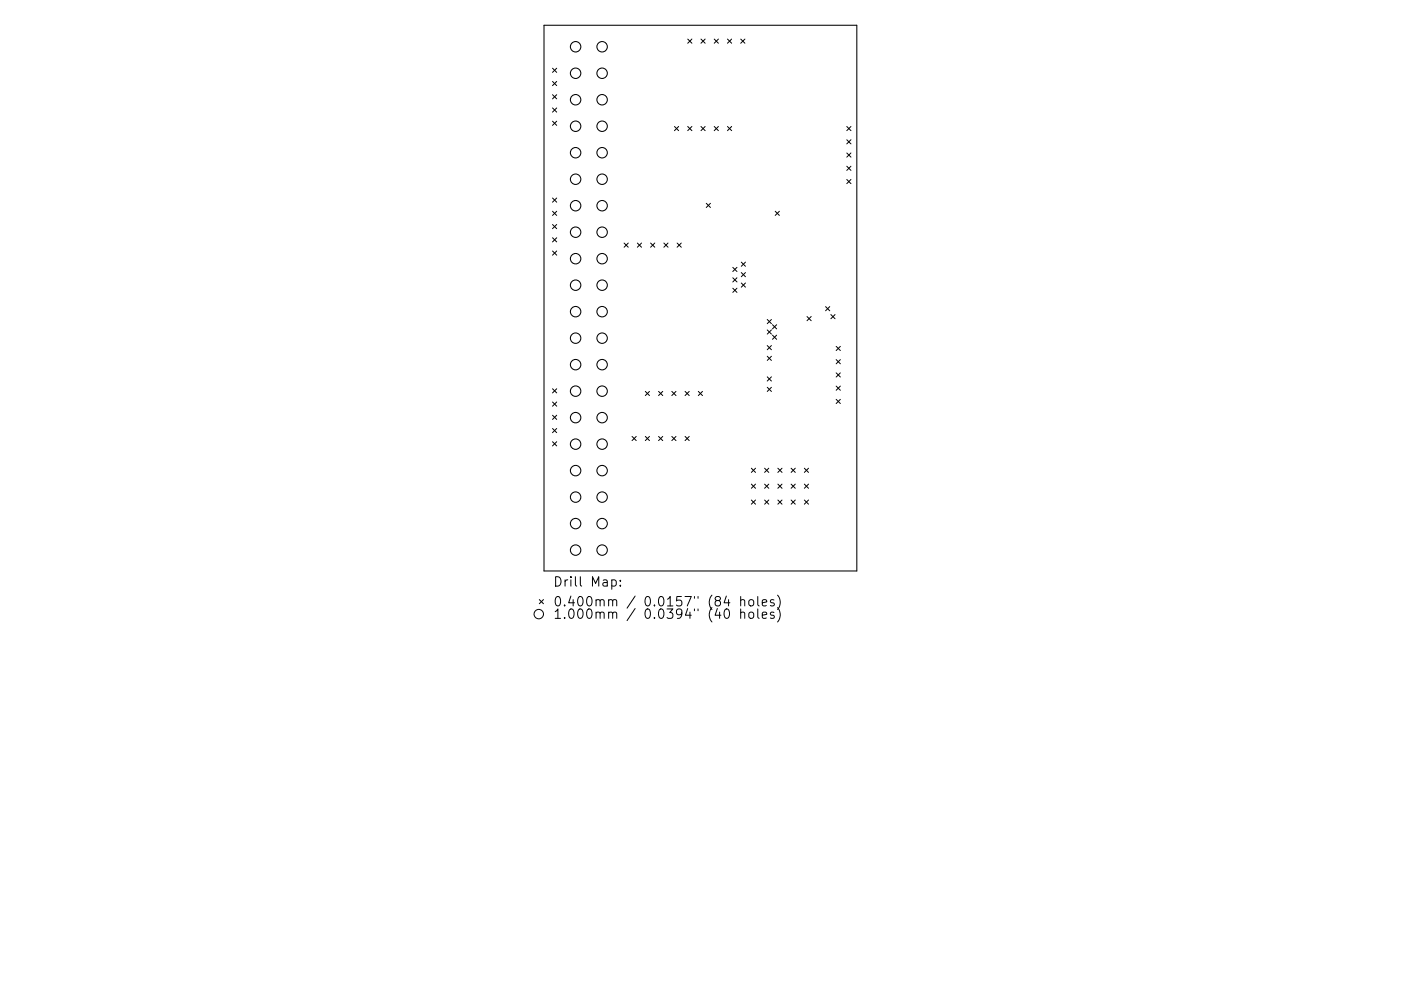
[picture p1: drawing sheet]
<svg xmlns="http://www.w3.org/2000/svg" width="297mm" height="210mm" viewBox="0 0 297 210" stroke-linecap="round" stroke-linejoin="round" font-family="sans-serif">
<defs><g id="words">
<g font-size="2.8">
<text x="117.2" y="124.5">Drill Map:</text>
<text x="117.2" y="128.7">0.400mm / 0.0157&quot; (84 holes)</text>
<text x="117.2" y="131.3">1.000mm / 0.0394&quot; (40 holes)</text>
</g>
</g></defs>
<g fill="none" stroke="#000" stroke-width=".22">
<path d="M115.3 5.4h66.4v115.7h-66.4z"/>
<circle cx="122" cy="9.9" r="1.11"/>
<circle cx="122" cy="15.5" r="1.11"/>
<circle cx="127.7" cy="9.9" r="1.11"/>
<circle cx="127.7" cy="15.5" r="1.11"/>
<circle cx="122" cy="32.4" r="1.11"/>
<circle cx="122" cy="21.2" r="1.11"/>
<circle cx="122" cy="38" r="1.11"/>
<circle cx="122" cy="26.8" r="1.11"/>
<circle cx="127.7" cy="32.4" r="1.11"/>
<circle cx="127.7" cy="21.2" r="1.11"/>
<circle cx="127.7" cy="38" r="1.11"/>
<circle cx="127.7" cy="26.8" r="1.11"/>
<circle cx="122" cy="54.9" r="1.11"/>
<circle cx="122" cy="49.3" r="1.11"/>
<circle cx="122" cy="43.6" r="1.11"/>
<circle cx="127.7" cy="54.9" r="1.11"/>
<circle cx="127.7" cy="49.3" r="1.11"/>
<circle cx="127.7" cy="43.6" r="1.11"/>
<circle cx="122" cy="71.7" r="1.11"/>
<circle cx="122" cy="77.4" r="1.11"/>
<circle cx="122" cy="60.5" r="1.11"/>
<circle cx="122" cy="66.1" r="1.11"/>
<circle cx="127.7" cy="71.7" r="1.11"/>
<circle cx="127.7" cy="77.4" r="1.11"/>
<circle cx="127.7" cy="60.5" r="1.11"/>
<circle cx="127.7" cy="66.1" r="1.11"/>
<circle cx="122" cy="99.9" r="1.11"/>
<circle cx="122" cy="94.2" r="1.11"/>
<circle cx="122" cy="88.6" r="1.11"/>
<circle cx="122" cy="83" r="1.11"/>
<circle cx="127.7" cy="99.9" r="1.11"/>
<circle cx="127.7" cy="94.2" r="1.11"/>
<circle cx="127.7" cy="88.6" r="1.11"/>
<circle cx="127.7" cy="83" r="1.11"/>
<circle cx="122" cy="116.7" r="1.11"/>
<circle cx="122" cy="105.5" r="1.11"/>
<circle cx="122" cy="111.1" r="1.11"/>
<circle cx="127.7" cy="116.7" r="1.11"/>
<circle cx="127.7" cy="105.5" r="1.11"/>
<circle cx="127.7" cy="111.1" r="1.11"/>
</g>
<g fill="none" stroke="#000" stroke-width=".21">
<path d="M117.1 14.5l.9 .9M117.1 17.3l.9 .9M118 14.5l-.9 .9M118 17.3l-.9 .9M145.8 8.3l.9 .9M146.7 8.3l-.9 .9M148.6 8.3l.9 .9M149.5 8.3l-.9 .9M151.4 8.3l.9 .9M152.3 8.3l-.9 .9M154.2 8.3l.9 .9M155.1 8.3l-.9 .9"/>
<path d="M157.1 8.3l.8 .9M157.9 8.3l-.8 .9M117.1 20.1l.9 .9M117.1 22.9l.9 .9M117.1 25.7l.9 .9M118 20.1l-.9 .9M118 22.9l-.9 .9M118 25.7l-.9 .9M143 26.8l.9 .9M143.9 26.8l-.9 .9M145.8 26.8l.9 .9M146.7 26.8l-.9 .9"/>
<path d="M148.6 26.8l.9 .9M149.5 26.8l-.9 .9M151.4 26.8l.9 .9M152.3 26.8l-.9 .9M154.2 26.8l.9 .9M155.1 26.8l-.9 .9M179.5 26.8l.9 .9M179.5 29.6l.9 .9M179.5 32.5l.9 .8M179.5 35.3l.9 .9M179.5 38.1l.9 .9M180.4 29.6l-.9 .9"/>
<path d="M180.4 26.8l-.9 .9M180.4 32.5l-.9 .8M180.4 35.3l-.9 .9M180.4 38.1l-.9 .9M117.1 42l.9 .9M117.1 44.8l.9 .9M117.1 47.6l.9 .9M117.1 50.4l.9 .9M117.1 53.3l.9 .8M118 42l-.9 .9M118 44.8l-.9 .9M118 47.6l-.9 .9"/>
<path d="M118 50.4l-.9 .9M118 53.3l-.9 .8M132.3 51.6l.9 .9M133.2 51.6l-.9 .9M135.1 51.6l.9 .9M136 51.6l-.9 .9M137.9 51.6l.9 .9M138.8 51.6l-.9 .9M140.8 51.6l.8 .9M141.6 51.6l-.8 .9M143.6 51.6l.8 .9M144.4 51.6l-.8 .9"/>
<path d="M149.7 43.1l.9 .9M150.6 43.1l-.9 .9M155.4 56.7l.9 .9M155.4 58.9l.9 .9M156.3 56.7l-.9 .9M156.3 58.9l-.9 .9M157.2 55.6l.9 .9M157.2 57.8l.9 .9M158.1 55.6l-.9 .9M158.1 57.8l-.9 .9M164.4 44.8l.8 .9M165.2 44.8l-.8 .9"/>
<path d="M155.4 61.1l.9 .9M156.3 61.1l-.9 .9M157.2 60l.9 .9M158.1 60l-.9 .9M162.7 67.8l.9 .9M162.7 70l.9 .9M162.7 73.3l.9 .9M162.7 75.6l.9 .9M162.7 80l.9 .8M163.6 67.8l-.9 .9M163.6 70l-.9 .9M163.6 73.3l-.9 .9"/>
<path d="M163.6 75.6l-.9 .9M163.6 80l-.9 .8M163.8 68.9l.9 .9M163.8 71.1l.9 .9M164.7 68.9l-.9 .9M164.7 71.1l-.9 .9M171.1 67.2l.9 .8M172 67.2l-.9 .8M175 65.1l.9 .8M175.9 65.1l-.9 .8M176.2 66.7l.8 .9M177 66.7l-.8 .9"/>
<path d="M177.3 73.5l.9 .9M177.3 76.3l.9 .9M177.3 79.1l.9 .9M178.2 73.5l-.9 .9M178.2 76.3l-.9 .9M178.2 79.1l-.9 .9M117.1 82.5l.9 .9M117.1 85.3l.9 .9M117.1 88.1l.9 .9M117.1 90.9l.9 .9M117.1 93.7l.9 .9M118 82.5l-.9 .9"/>
<path d="M118 85.3l-.9 .9M118 88.1l-.9 .9M118 90.9l-.9 .9M118 93.7l-.9 .9M134 92.6l.9 .9M134.9 92.6l-.9 .9M136.8 83l.9 .9M136.8 92.6l.9 .9M137.7 83l-.9 .9M137.7 92.6l-.9 .9M139.6 83l.9 .9M139.6 92.6l.9 .9"/>
<path d="M140.5 83l-.9 .9M140.5 92.6l-.9 .9M142.4 83l.9 .9M142.4 92.6l.9 .9M143.3 83l-.9 .9M143.3 92.6l-.9 .9M145.2 83l.9 .9M145.2 92.6l.9 .9M146.1 83l-.9 .9M146.1 92.6l-.9 .9M148.1 83l.8 .9M148.9 83l-.8 .9"/>
<path d="M159.3 99.3l.9 .9M160.2 99.3l-.9 .9M162.1 99.3l.9 .9M162.7 82.2l.9 .9M163 99.3l-.9 .9M163.6 82.2l-.9 .9M164.9 99.3l.9 .9M165.8 99.3l-.9 .9M167.7 99.3l.9 .9M168.6 99.3l-.9 .9M170.5 99.3l.9 .9M171.4 99.3l-.9 .9"/>
<path d="M177.3 81.9l.9 .9M177.3 84.7l.9 .9M178.2 84.7l-.9 .9M178.2 81.9l-.9 .9M159.3 102.7l.9 .9M159.3 106.1l.9 .9M160.2 102.7l-.9 .9M160.2 106.1l-.9 .9M162.1 102.7l.9 .9M162.1 106.1l.9 .9M163 102.7l-.9 .9M163 106.1l-.9 .9"/>
<path d="M164.9 102.7l.9 .9M164.9 106.1l.9 .9M165.8 102.7l-.9 .9M165.8 106.1l-.9 .9M167.7 102.7l.9 .9M167.7 106.1l.9 .9M168.6 102.7l-.9 .9M168.6 106.1l-.9 .9M170.5 102.7l.9 .9M170.5 106.1l.9 .9M171.4 102.7l-.9 .9M171.4 106.1l-.9 .9"/>
<path d="M114.3 127.2l.9 .9M115.2 127.2l-.9 .9M129.7 123.1l.6-.1 .4 .4v.6l-.2 .3h-.8M131.5 124.2v.2M131.5 123.1v.2M153.7 129.4l.5-.2a1.25 1.25 0 0 1 0 2l-.4-.1-.2-.3-.1-.8zM154 126.5l-.5 1.4h1.3M157 127.4l.3-.2 .5 .1 .1 1.3M157 130.1a.5 .5 0 0 1 .9 0v1.1M157 126.6v2M157 129.2v2M158.9 127.4l.2-.2a.54 .54 0 0 1 .7 .4l-.1 .8a.54 .54 0 0 1-.5 .2 .54 .54 0 0 1-.4-.4z"/>
<path d="M158.9 130.1v-.1a.54 .54 0 0 1 .9 .2l-.1 .8a.54 .54 0 0 1-.5 .2 .54 .54 0 0 1-.4-.4zM160.7 126.6v1.7l.2 .3M160.7 129.2v1.7l.2 .3M161.6 127.9l1-.2-.1-.4-.6-.1-.3 .3 .1 1h.8M161.6 130.5l1-.2-.1-.3-.6-.1-.3 .2 .1 1h.8M164.1 127.3l-.5-.1-.3 .3 .1 .3 .7 .2v.5h-.8M164.1 130l-.5-.1-.3 .2 .1 .3 .7 .2v.5h-.8M164.9 126.3a2.29 2.29 0 0 1 0 3M164.9 128.9a2.29 2.29 0 0 1 0 3.1"/>
<circle cx="114.2" cy="130.3" r="1"/>
</g>
<use href="#words"/>
</svg>
